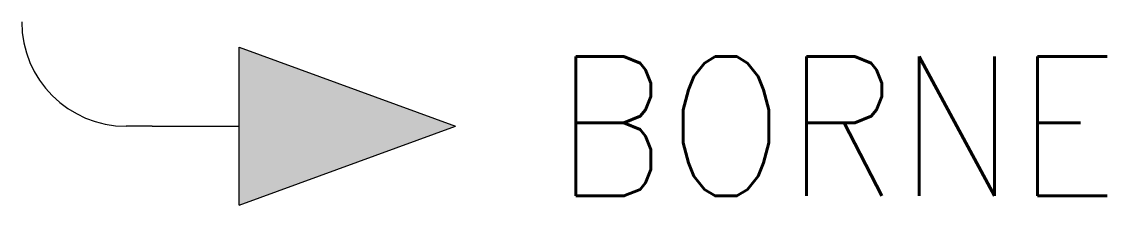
# Model space of a CAD drawing. Extents: x 98.2 to 110.7, y 224.6 to 226.7.
import ezdxf
from ezdxf.enums import TextEntityAlignment as Align

# ---------------------------------------------------------------- set-up
doc = ezdxf.new("R2010")
doc.units = 0
doc.header["$MEASUREMENT"] = 0
doc.layers.get('0').update_dxf_attribs({"linetype": 'CONTINUOUS'})
doc.styles.add('ROMANS', font='romans')

# ---------------------------------------------------------------- blocks, each defined once
blk = doc.blocks.new('24')
at = {"color": 7}
blk.add_line((0.906, 0), (-0.906, 0), dxfattribs=at)
for p in [(-0.906, 0), (0.906, 0)]:
    blk.add_line(p, (0, -2.484))
blk.add_solid([(0, -2.484), (0.906, 0), (-0.906, 0)])

msp = doc.modelspace()

# ---------------------------------------------------------------- linework, layer by layer
at = {"color": 7}
for q in [(99.381, 225.543), (100.681, 225.543)]:
    msp.add_line((99.681, 225.543), q, dxfattribs=at)
msp.add_arc((99.381, 226.743), 1.2, 180, 270, dxfattribs=at)

# ---------------------------------------------------------------- block references
at = {"color": 7, "xscale": -1, "rotation": 90}
msp.add_blockref('24', (100.681, 225.543), dxfattribs=at)

# ---------------------------------------------------------------- texts
at = {"color": 7, "lineweight": -3, "style": 'ROMANS', "width": 0.9}
msp.add_attdef('BORNE', text='', height=1.6, dxfattribs=at).set_placement((104.301, 225.543), align=Align.MIDDLE_LEFT)

doc.saveas('drawing.dxf')
